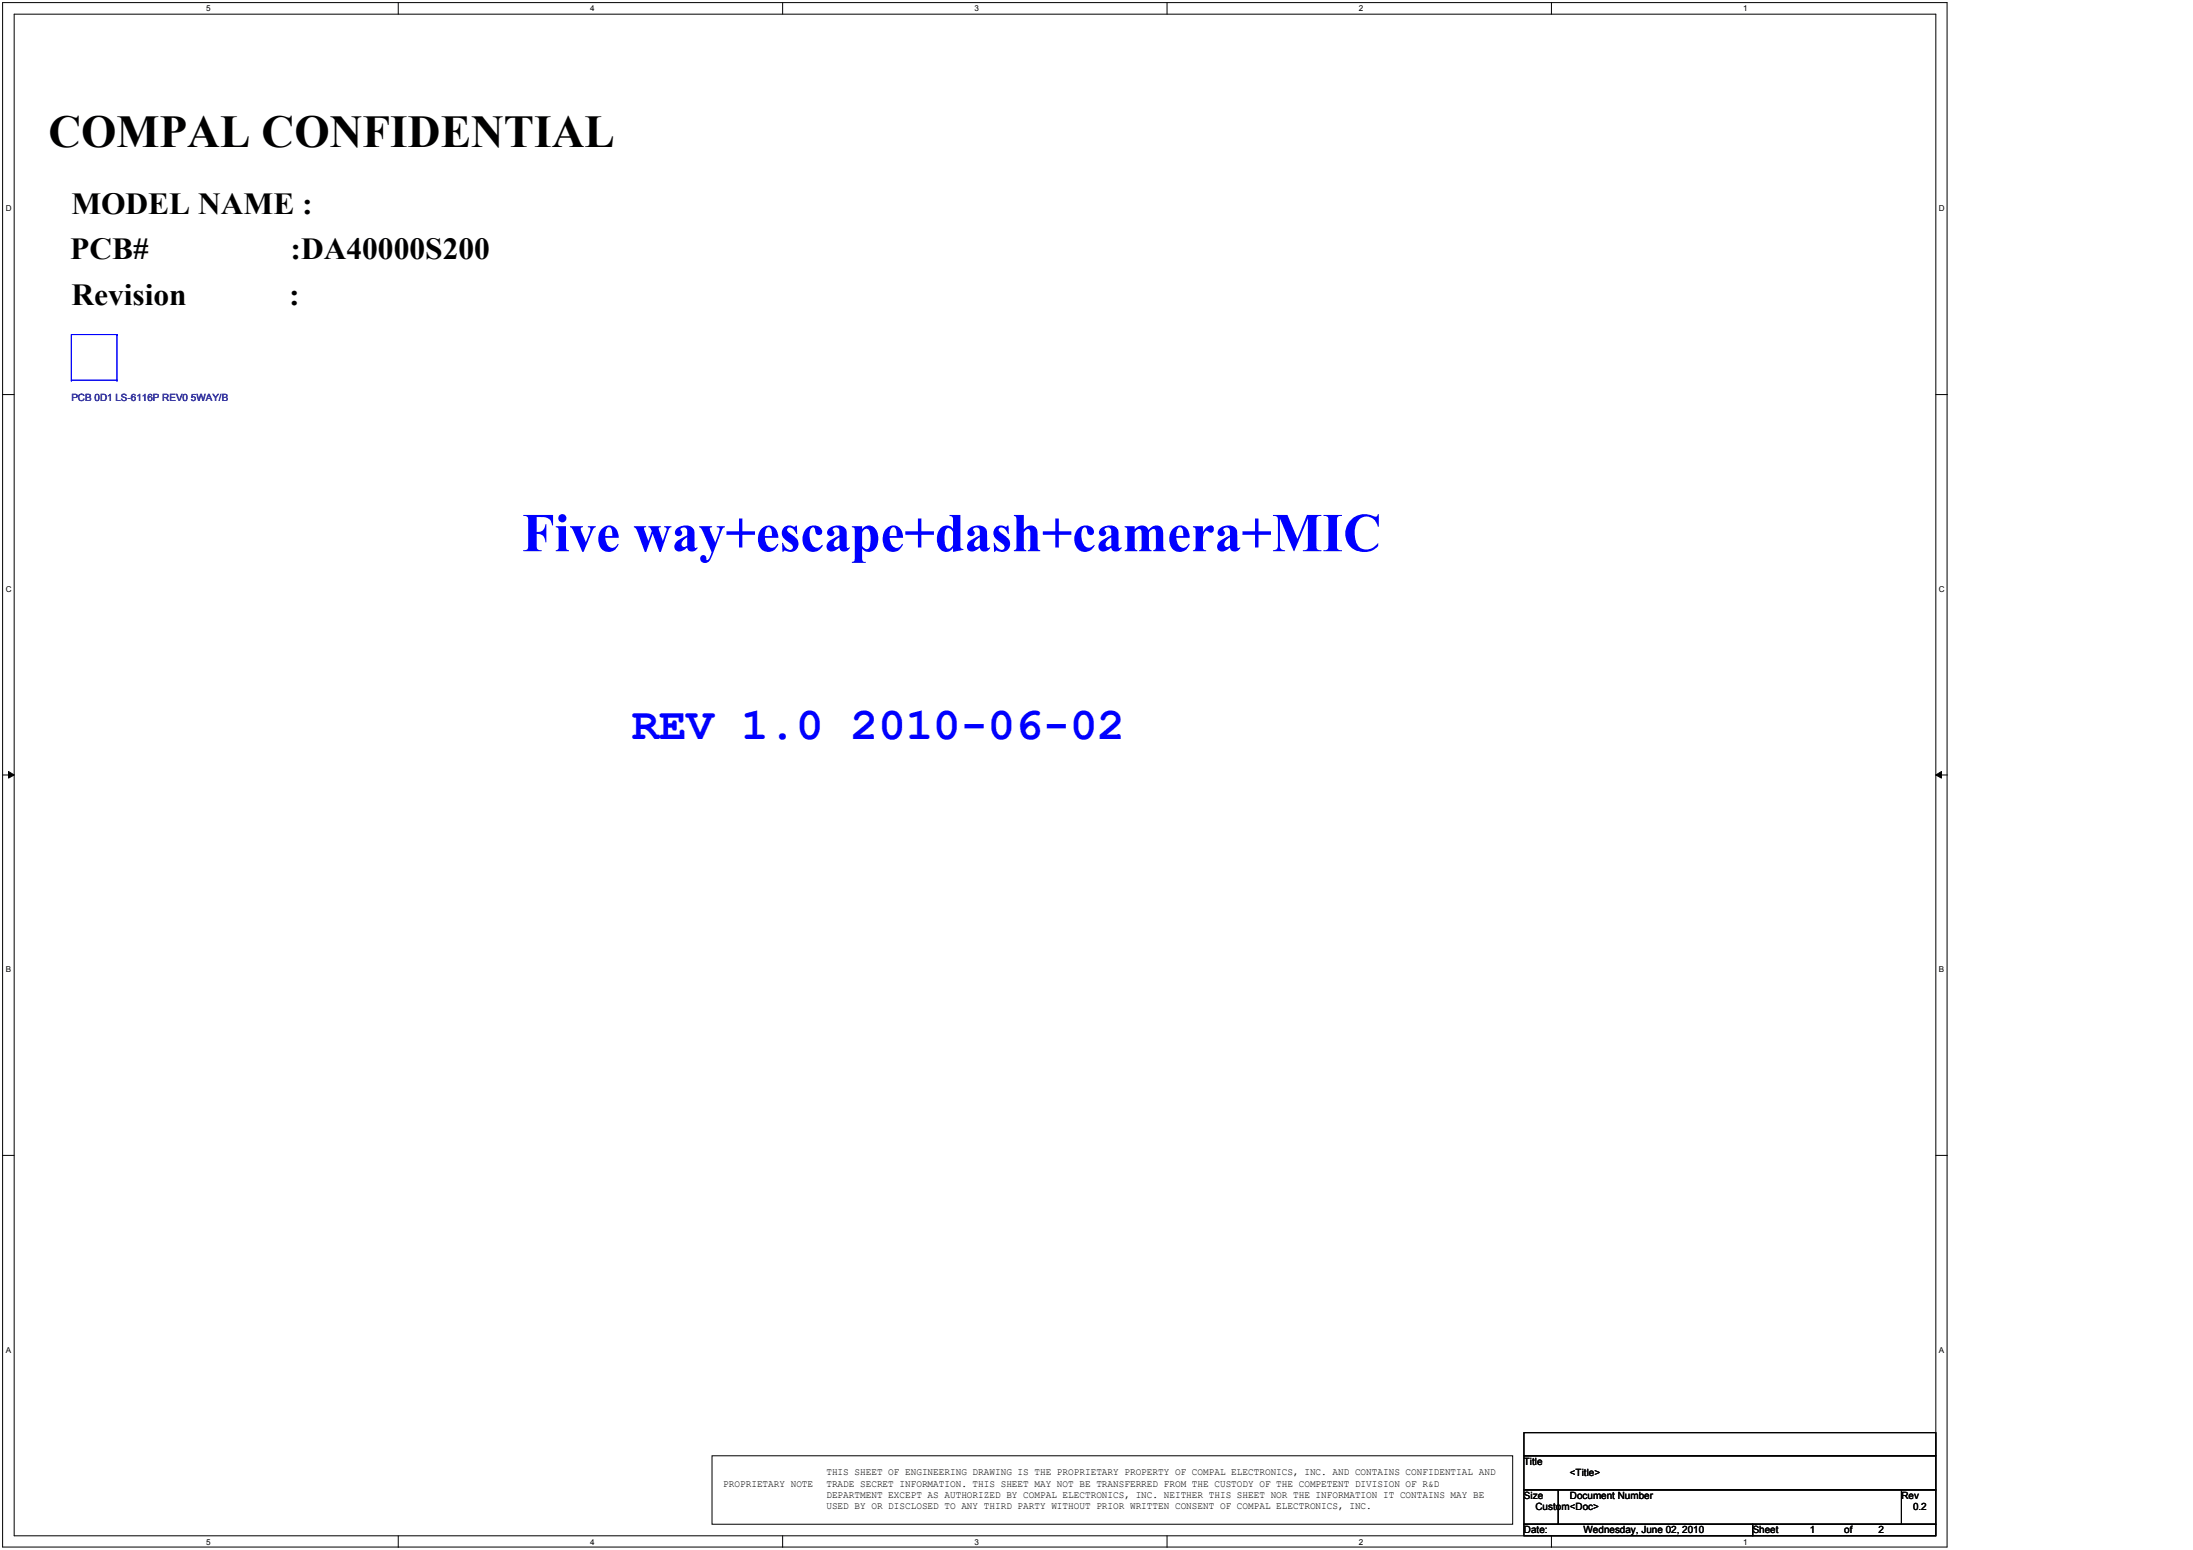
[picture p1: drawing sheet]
<svg xmlns="http://www.w3.org/2000/svg" width="297mm" height="210mm" viewBox="0 0 297 210" stroke-linecap="round" stroke-linejoin="round" font-family="sans-serif">
<defs><g id="words">
<text font-size="7.4" fill="#00f" x="70.7" y="74.6">Five way+escape+dash+camera+MIC</text>
<text font-size="6.2" x="6.6" y="20">COMPAL CONFIDENTIAL</text>
<text font-size="6.2" fill="#00f" x="85.6" y="100.1">REV 1.0 2010-06-02</text>
<g font-size="4.1">
<text x="9.7" y="28.9">MODEL NAME :</text>
<text x="9.5" y="35.1">PCB#</text>
<text x="39.4" y="35.1">:DA40000S200</text>
<text x="9.7" y="41.3">Revision</text>
<text x="39.2" y="41.3">:</text>
</g>
<text font-size="1.4" fill="#000080" x="9.7" y="54.3">PCB 0D1 LS-6116P REV0 5WAY/B</text>
<g font-size="1.4">
<text x="98" y="201.4">PROPRIETARY NOTE</text>
<text x="111.9" y="199.8">THIS SHEET OF ENGINEERING DRAWING IS THE PROPRIETARY PROPERTY OF COMPAL ELECTRONICS, INC. AND CONTAINS CONFIDENTIAL AND</text>
<text x="111.9" y="201.3">TRADE SECRET INFORMATION. THIS SHEET MAY NOT BE TRANSFERRED FROM THE CUSTODY OF THE COMPETENT DIVISION OF R&amp;D</text>
<text x="111.9" y="202.9">DEPARTMENT EXCEPT AS AUTHORIZED BY COMPAL ELECTRONICS, INC. NEITHER THIS SHEET NOR THE INFORMATION IT CONTAINS MAY BE</text>
<text x="206.4" y="198.4">Title</text>
<text x="206.4" y="203">Size</text>
<text x="212.6" y="203">Document Number</text>
<text x="212.6" y="199.9">&lt;Title&gt;</text>
<text x="257.5" y="203">Rev</text>
<text x="111.9" y="204.4">USED BY OR DISCLOSED TO ANY THIRD PARTY WITHOUT PRIOR WRITTEN CONSENT OF COMPAL ELECTRONICS, INC.</text>
<text x="206.4" y="207.6">Date:</text>
<text x="208" y="204.6">Custom&lt;Doc&gt;</text>
<text x="214.5" y="207.6">Wednesday, June 02, 2010</text>
<text x="237.4" y="207.6">Sheet</text>
<text x="245.1" y="207.6">1</text>
<text x="249.8" y="207.6">of</text>
<text x="254.5" y="207.6">2</text>
<text x="259.1" y="204.6">0.2</text>
</g>
<g font-size="1.1">
<text x="27.9" y="1.5">5</text>
<text x="79.9" y="1.5">4</text>
<text x="132" y="1.5">3</text>
<text x="184.1" y="1.5">2</text>
<text x="236.1" y="1.5">1</text>
<text x=".8" y="28.6">D</text>
<text x="262.6" y="28.6">D</text>
<text x=".8" y="80.1">C</text>
<text x="262.6" y="80.1">C</text>
<text x=".8" y="131.7">B</text>
<text x="262.6" y="131.7">B</text>
<text x=".8" y="183.2">A</text>
<text x="262.6" y="183.2">A</text>
<text x="27.9" y="209.2">5</text>
<text x="79.9" y="209.2">4</text>
<text x="132" y="209.2">3</text>
<text x="184.1" y="209.2">2</text>
<text x="236.1" y="209.2">1</text>
</g>
</g></defs>
<path d="M.4 .4h263.3v209.1h-263.3zM1.9 1.9h260.3v206.1h-260.3z" fill="none" stroke="#000" stroke-width=".14"/>
<g fill="#fff">
<path d="M27.9 .6h.6v1.1h-.6z"/>
<path d="M27.9 208.2h.6v1.2h-.6z"/>
</g>
<path d="M53.9 .4v1.5M53.9 208v1.5" fill="none" stroke="#000" stroke-width=".14"/>
<g fill="#fff">
<path d="M79.9 .6h.6v1.1h-.6z"/>
<path d="M79.9 208.2h.6v1.2h-.6z"/>
</g>
<path d="M106 .4v1.5M106 208v1.5" fill="none" stroke="#000" stroke-width=".14"/>
<g fill="#fff">
<path d="M132 .6h.6v1.1h-.6z"/>
<path d="M132 208.2h.6v1.2h-.6z"/>
</g>
<path d="M158.1 .4v1.5M158.1 208v1.5" fill="none" stroke="#000" stroke-width=".14"/>
<g fill="#fff">
<path d="M184.1 .6h.6v1.1h-.6z"/>
<path d="M184.1 208.2h.6v1.2h-.6z"/>
</g>
<path d="M210.1 .4v1.5M210.1 208v1.5" fill="none" stroke="#000" stroke-width=".14"/>
<g fill="#fff">
<path d="M236.1 .6h.6v1.1h-.6z"/>
<path d="M236.1 208.2h.6v1.2h-.6z"/>
<path d="M.8 27.7h.7v1.1h-.7z"/>
<path d="M262.6 27.7h.8v1.1h-.8z"/>
<path d="M.8 79.2h.7v1.2h-.7z"/>
<path d="M262.6 79.2h.8v1.2h-.8z"/>
</g>
<path d="M.4 53.4h1.5M262.2 53.4h1.6" fill="none" stroke="#000" stroke-width=".14"/>
<g fill="#fff">
<path d="M.8 130.7h.7v1.2h-.7z"/>
<path d="M262.6 130.7h.7v1.2h-.7z"/>
</g>
<path d="M.4 104.9h1.5M1.2 104.5l.7 .4-.7 .5zM262.2 104.9l.8-.4v.9zM262.2 104.9h1.6" fill="none" stroke="#000" stroke-width=".14"/>
<path d="M1.2 104.5l.7 .4-.7 .5zM262.2 104.9l.8-.4v.9z" fill="#000"/>
<g fill="#fff">
<path d="M.8 182.2h.7v1.2h-.7z"/>
<path d="M262.6 182.2h.7v1.2h-.7z"/>
</g>
<path d="M.4 156.5h1.5M262.2 156.5h1.6M96.4 197.1h108.5v9.3h-108.5zM206.4 194h55.8v3.1h-55.8zM206.4 197.1h55.8v4.7h-55.8zM206.4 201.8h4.7v4.6h-4.7zM206.4 206.4h31v1.6h-31zM211.1 201.8h46.4v4.6h-46.4zM237.4 206.4h24.8v1.6h-24.8zM257.5 201.8h4.7v4.6h-4.7z" fill="none" stroke="#000" stroke-width=".14"/>
<path d="M9.7 51.5h.1M9.7 51.5h6.1M15.8 45.3h.1M15.8 51.5h.1M15.8 45.3h-6.1v6.2M15.8 45.3v6.2" fill="none" stroke="#00f" stroke-width=".14"/>
<use href="#words"/>
</svg>
